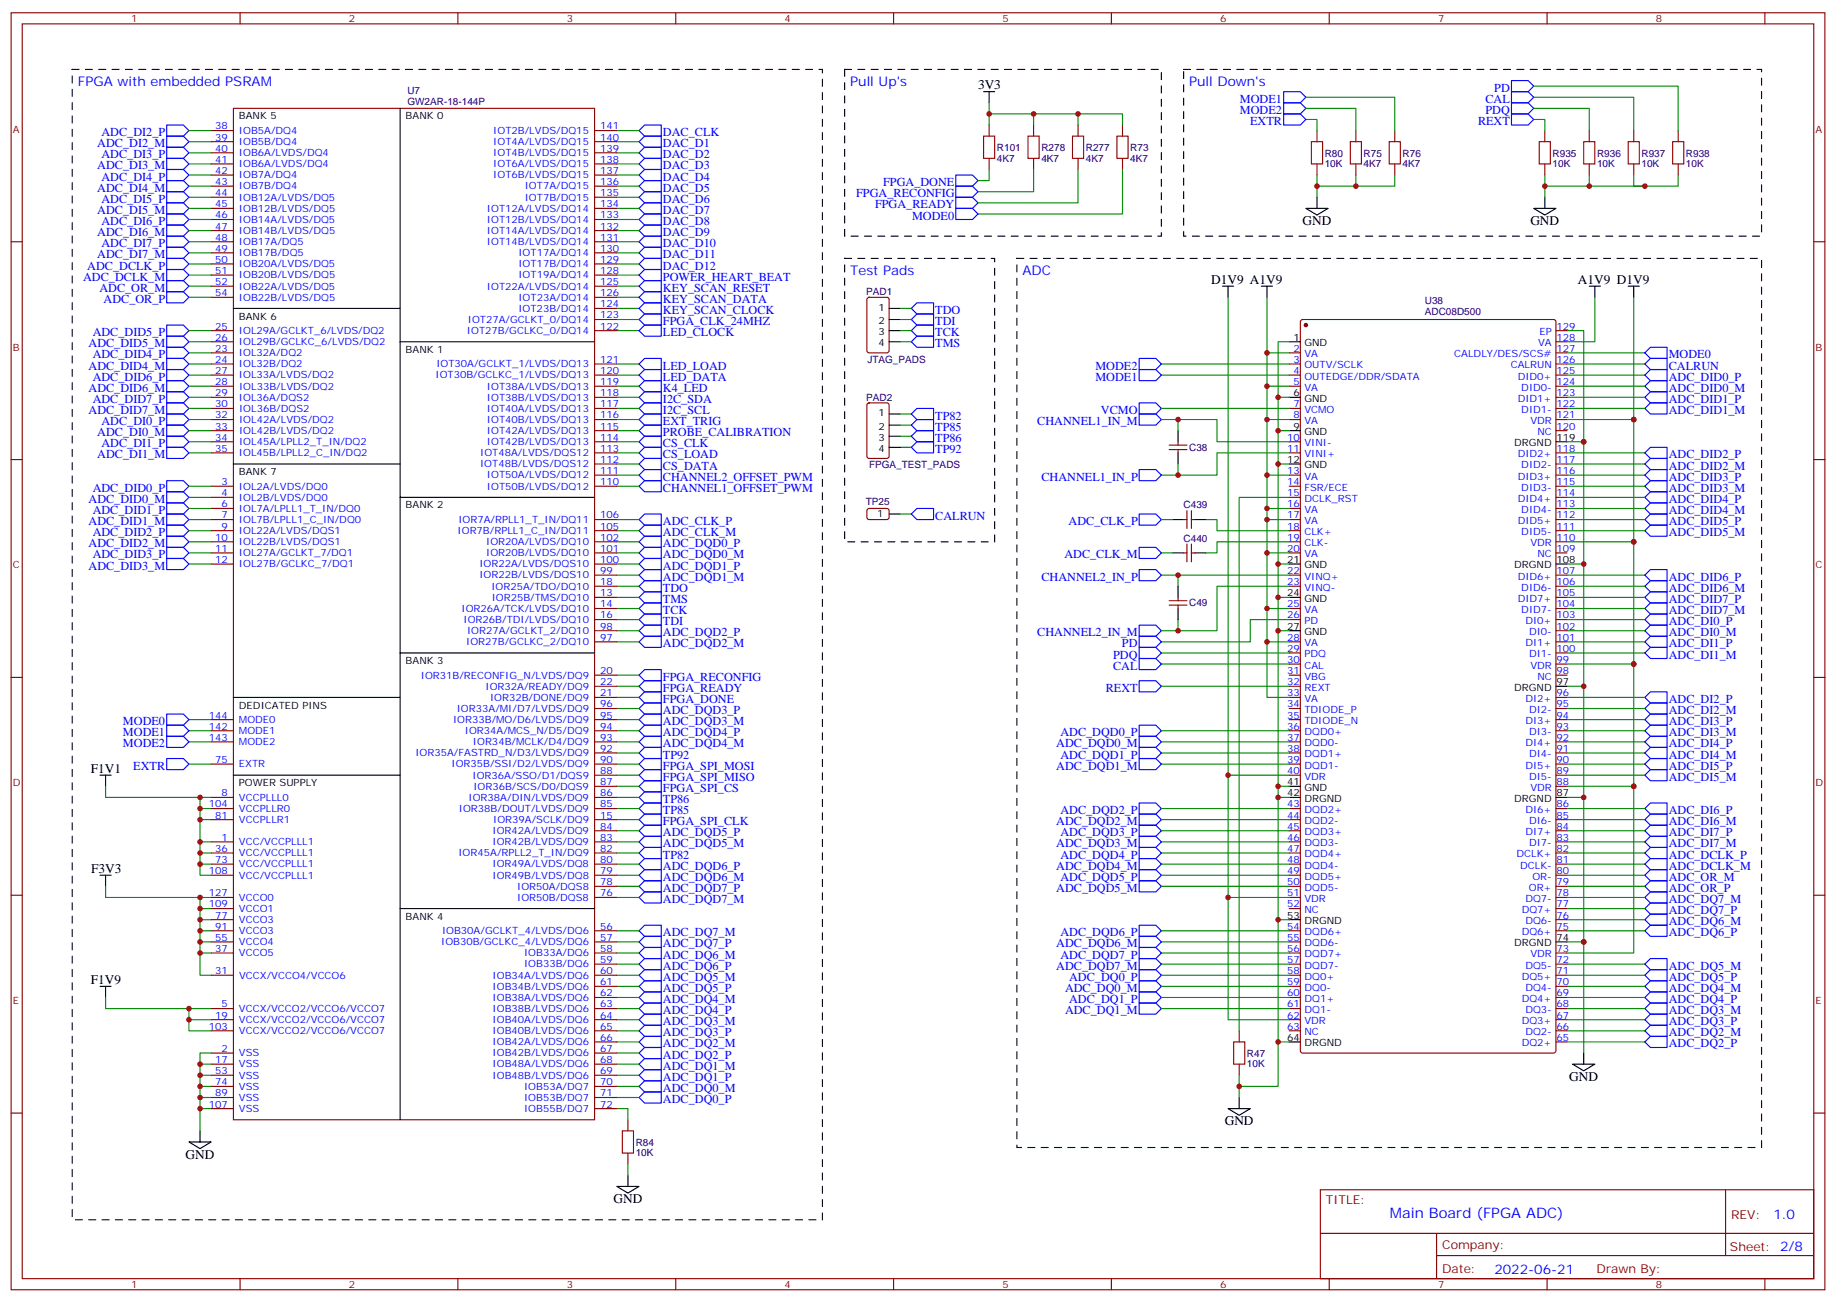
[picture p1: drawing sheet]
<svg xmlns="http://www.w3.org/2000/svg" width="583mm" height="413mm" viewBox="0 0 583 413" stroke-linecap="round" stroke-linejoin="round" font-family="sans-serif">
<defs><g id="words">
<text font-size="4.6" fill="#00f" x="441.2" y="386.7">Main Board (FPGA ADC)</text>
<g font-size="4.2" fill="#00f">
<text x="24.7" y="27.3">FPGA with embedded PSRAM</text>
<text x="269.9" y="27.3">Pull Up's</text>
<text x="377.5" y="27.3">Pull Down's</text>
<text x="269.9" y="87.3">Test Pads</text>
<text x="324.6" y="87.3">ADC</text>
<text x="562.9" y="386.9">1.0</text>
<text x="474.4" y="404.3">2022-06-21</text>
</g>
<g font-size="4.2">
<text x="310.4" y="28.4">3V3</text>
<text x="413.5" y="71.4">GND</text>
<text x="485.8" y="71.4">GND</text>
<text x="384.4" y="90.1">D1V9 A1V9</text>
<text x="500.8" y="90.1">A1V9 D1V9</text>
<text x="28.8" y="245.4">F1V1</text>
<text x="28.9" y="277.1">F3V3</text>
<text x="28.8" y="312.4">F1V9</text>
<text x="498.1" y="343.1">GND</text>
<text x="388.8" y="357.2">GND</text>
<text x="58.9" y="367.8">GND</text>
<text x="194.7" y="381.9">GND</text>
</g>
<g font-size="3.9" fill="#00f">
<text x="474.3" y="29.1">PD</text>
<text x="393.6" y="32.6">MODE1</text>
<text x="471.5" y="32.6">CAL</text>
<text x="393.6" y="36.2">MODE2</text>
<text x="396.8" y="39.7">EXTR</text>
<text x="469.2" y="39.7">REXT</text>
<text x="471.5" y="36.2">PDQ</text>
<text x="30.9" y="46.7">ADC_DI2_M</text>
<text x="32.2" y="43.2">ADC_DI2_P</text>
<text x="210.4" y="43.2">DAC_CLK</text>
<text x="210.4" y="46.7">DAC_D1</text>
<text x="30.9" y="53.8">ADC_DI3_M</text>
<text x="32.2" y="50.3">ADC_DI3_P</text>
<text x="210.4" y="53.8">DAC_D3</text>
<text x="210.4" y="50.3">DAC_D2</text>
<text x="32.2" y="57.3">ADC_DI4_P</text>
<text x="210.4" y="57.3">DAC_D4</text>
<text x="280.3" y="59.1">FPGA_DONE</text>
<text x="30.9" y="60.9">ADC_DI4_M</text>
<text x="32.2" y="64.4">ADC_DI5_P</text>
<text x="210.4" y="60.9">DAC_D5</text>
<text x="210.4" y="64.4">DAC_D6</text>
<text x="271.8" y="62.6">FPGA_RECONFIG</text>
<text x="30.9" y="67.9">ADC_DI5_M</text>
<text x="32.2" y="71.4">ADC_DI6_P</text>
<text x="210.4" y="67.9">DAC_D7</text>
<text x="210.4" y="71.4">DAC_D8</text>
<text x="277.8" y="66.1">FPGA_READY</text>
<text x="289.5" y="69.7">MODE0</text>
<text x="30.9" y="75">ADC_DI6_M</text>
<text x="210.4" y="75">DAC_D9</text>
<text x="30.9" y="82">ADC_DI7_M</text>
<text x="32.2" y="78.5">ADC_DI7_P</text>
<text x="210.4" y="78.5">DAC_D10</text>
<text x="210.4" y="82">DAC_D11</text>
<text x="26.4" y="89.1">ADC_DCLK_M</text>
<text x="27.7" y="85.5">ADC_DCLK_P</text>
<text x="210.4" y="85.5">DAC_D12</text>
<text x="210.4" y="89.1">POWER_HEART_BEAT</text>
<text x="31.5" y="92.6">ADC_OR_M</text>
<text x="210.4" y="92.6">KEY_SCAN_RESET</text>
<text x="32.9" y="96.1">ADC_OR_P</text>
<text x="210.4" y="99.7">KEY_SCAN_CLOCK</text>
<text x="210.4" y="96.1">KEY_SCAN_DATA</text>
<text x="296.9" y="99.7">TDO</text>
<text x="29.4" y="106.7">ADC_DID5_P</text>
<text x="210.4" y="103.2">FPGA_CLK_24MHZ</text>
<text x="210.4" y="106.7">LED_CLOCK</text>
<text x="296.9" y="103.2">TDI</text>
<text x="296.9" y="106.7">TCK</text>
<text x="28.1" y="110.2">ADC_DID5_M</text>
<text x="29.4" y="113.8">ADC_DID4_P</text>
<text x="296.9" y="110.2">TMS</text>
<text x="529.7" y="113.8">MODE0</text>
<text x="28.1" y="117.3">ADC_DID4_M</text>
<text x="210.4" y="117.3">LED_LOAD</text>
<text x="347.7" y="117.3">MODE2</text>
<text x="529.7" y="117.3">CALRUN</text>
<text x="28.1" y="124.4">ADC_DID6_M</text>
<text x="29.4" y="120.8">ADC_DID6_P</text>
<text x="210.4" y="124.4">K4_LED</text>
<text x="210.4" y="120.8">LED_DATA</text>
<text x="347.7" y="120.8">MODE1</text>
<text x="529.7" y="124.4">ADC_DID0_M</text>
<text x="529.7" y="120.8">ADC_DID0_P</text>
<text x="28.1" y="131.4">ADC_DID7_M</text>
<text x="29.4" y="127.9">ADC_DID7_P</text>
<text x="210.4" y="127.9">I2C_SDA</text>
<text x="210.4" y="131.4">I2C_SCL</text>
<text x="349.5" y="131.4">VCMO</text>
<text x="529.7" y="131.4">ADC_DID1_M</text>
<text x="529.7" y="127.9">ADC_DID1_P</text>
<text x="32.2" y="134.9">ADC_DI0_P</text>
<text x="210.4" y="134.9">EXT_TRIG</text>
<text x="296.9" y="136.7">TP85</text>
<text x="296.9" y="133.2">TP82</text>
<text x="329.2" y="134.9">CHANNEL1_IN_M</text>
<text x="30.9" y="138.5">ADC_DI0_M</text>
<text x="32.2" y="142">ADC_DI1_P</text>
<text x="210.4" y="142">CS_CLK</text>
<text x="210.4" y="138.5">PROBE_CALIBRATION</text>
<text x="296.9" y="140.2">TP86</text>
<text x="296.9" y="143.8">TP92</text>
<text x="30.9" y="145.5">ADC_DI1_M</text>
<text x="210.4" y="145.5">CS_LOAD</text>
<text x="210.4" y="149">CS_DATA</text>
<text x="529.7" y="149">ADC_DID2_M</text>
<text x="529.7" y="145.5">ADC_DID2_P</text>
<text x="210.4" y="152.6">CHANNEL2_OFFSET_PWM</text>
<text x="330.6" y="152.6">CHANNEL1_IN_P</text>
<text x="529.7" y="152.6">ADC_DID3_P</text>
<text x="28.1" y="159.6">ADC_DID0_M</text>
<text x="29.4" y="156.1">ADC_DID0_P</text>
<text x="210.4" y="156.1">CHANNEL1_OFFSET_PWM</text>
<text x="529.7" y="156.1">ADC_DID3_M</text>
<text x="529.7" y="159.6">ADC_DID4_P</text>
<text x="28.1" y="166.7">ADC_DID1_M</text>
<text x="29.4" y="163.2">ADC_DID1_P</text>
<text x="210.4" y="166.7">ADC_CLK_P</text>
<text x="296.9" y="164.9">CALRUN</text>
<text x="339.2" y="166.7">ADC_CLK_P</text>
<text x="529.7" y="163.2">ADC_DID4_M</text>
<text x="529.7" y="166.7">ADC_DID5_P</text>
<text x="28.1" y="173.7">ADC_DID2_M</text>
<text x="29.4" y="170.2">ADC_DID2_P</text>
<text x="210.4" y="173.7">ADC_DQD0_P</text>
<text x="210.4" y="170.2">ADC_CLK_M</text>
<text x="529.7" y="170.2">ADC_DID5_M</text>
<text x="29.4" y="177.3">ADC_DID3_P</text>
<text x="210.4" y="177.3">ADC_DQD0_M</text>
<text x="337.9" y="177.3">ADC_CLK_M</text>
<text x="28.1" y="180.8">ADC_DID3_M</text>
<text x="210.4" y="184.3">ADC_DQD1_M</text>
<text x="210.4" y="180.8">ADC_DQD1_P</text>
<text x="330.6" y="184.3">CHANNEL2_IN_P</text>
<text x="529.7" y="184.3">ADC_DID6_P</text>
<text x="210.4" y="191.4">TMS</text>
<text x="210.4" y="187.9">TDO</text>
<text x="529.7" y="191.4">ADC_DID7_P</text>
<text x="529.7" y="187.9">ADC_DID6_M</text>
<text x="210.4" y="194.9">TCK</text>
<text x="529.7" y="194.9">ADC_DID7_M</text>
<text x="210.4" y="202">ADC_DQD2_P</text>
<text x="210.4" y="198.4">TDI</text>
<text x="329.2" y="202">CHANNEL2_IN_M</text>
<text x="529.7" y="198.4">ADC_DI0_P</text>
<text x="529.7" y="202">ADC_DI0_M</text>
<text x="210.4" y="205.5">ADC_DQD2_M</text>
<text x="353.3" y="209">PDQ</text>
<text x="356.1" y="205.5">PD</text>
<text x="529.7" y="205.5">ADC_DI1_P</text>
<text x="529.7" y="209">ADC_DI1_M</text>
<text x="353.3" y="212.5">CAL</text>
<text x="210.4" y="216.1">FPGA_RECONFIG</text>
<text x="210.4" y="219.6">FPGA_READY</text>
<text x="351" y="219.6">REXT</text>
<text x="210.4" y="226.7">ADC_DQD3_P</text>
<text x="210.4" y="223.1">FPGA_DONE</text>
<text x="529.7" y="223.1">ADC_DI2_P</text>
<text x="529.7" y="226.7">ADC_DI2_M</text>
<text x="39" y="230.2">MODE0</text>
<text x="39" y="233.7">MODE1</text>
<text x="210.4" y="233.7">ADC_DQD4_P</text>
<text x="210.4" y="230.2">ADC_DQD3_M</text>
<text x="336.6" y="233.7">ADC_DQD0_P</text>
<text x="529.7" y="230.2">ADC_DI3_P</text>
<text x="529.7" y="233.7">ADC_DI3_M</text>
<text x="39" y="237.2">MODE2</text>
<text x="210.4" y="237.2">ADC_DQD4_M</text>
<text x="335.3" y="237.2">ADC_DQD0_M</text>
<text x="529.7" y="237.2">ADC_DI4_P</text>
<text x="42.3" y="244.3">EXTR</text>
<text x="210.4" y="240.8">TP92</text>
<text x="210.4" y="244.3">FPGA_SPI_MOSI</text>
<text x="335.3" y="244.3">ADC_DQD1_M</text>
<text x="336.6" y="240.8">ADC_DQD1_P</text>
<text x="529.7" y="244.3">ADC_DI5_P</text>
<text x="529.7" y="240.8">ADC_DI4_M</text>
<text x="210.4" y="247.8">FPGA_SPI_MISO</text>
<text x="210.4" y="251.4">FPGA_SPI_CS</text>
<text x="529.7" y="247.8">ADC_DI5_M</text>
<text x="210.4" y="254.9">TP86</text>
<text x="210.4" y="258.4">TP85</text>
<text x="210.4" y="261.9">FPGA_SPI_CLK</text>
<text x="335.3" y="261.9">ADC_DQD2_M</text>
<text x="336.6" y="258.4">ADC_DQD2_P</text>
<text x="529.7" y="258.4">ADC_DI6_P</text>
<text x="529.7" y="261.9">ADC_DI6_M</text>
<text x="210.4" y="265.5">ADC_DQD5_P</text>
<text x="210.4" y="269">ADC_DQD5_M</text>
<text x="335.3" y="269">ADC_DQD3_M</text>
<text x="336.6" y="265.5">ADC_DQD3_P</text>
<text x="529.7" y="269">ADC_DI7_M</text>
<text x="529.7" y="265.5">ADC_DI7_P</text>
<text x="210.4" y="272.5">TP82</text>
<text x="336.6" y="272.5">ADC_DQD4_P</text>
<text x="529.7" y="272.5">ADC_DCLK_P</text>
<text x="210.4" y="279.6">ADC_DQD6_M</text>
<text x="210.4" y="276">ADC_DQD6_P</text>
<text x="335.3" y="276">ADC_DQD4_M</text>
<text x="336.6" y="279.6">ADC_DQD5_P</text>
<text x="529.7" y="279.6">ADC_OR_M</text>
<text x="529.7" y="276">ADC_DCLK_M</text>
<text x="210.4" y="283.1">ADC_DQD7_P</text>
<text x="210.4" y="286.6">ADC_DQD7_M</text>
<text x="335.3" y="283.1">ADC_DQD5_M</text>
<text x="529.7" y="286.6">ADC_DQ7_M</text>
<text x="529.7" y="283.1">ADC_OR_P</text>
<text x="529.7" y="293.7">ADC_DQ6_M</text>
<text x="529.7" y="290.2">ADC_DQ7_P</text>
<text x="210.4" y="297.2">ADC_DQ7_M</text>
<text x="336.6" y="297.2">ADC_DQD6_P</text>
<text x="529.7" y="297.2">ADC_DQ6_P</text>
<text x="210.4" y="300.7">ADC_DQ7_P</text>
<text x="210.4" y="304.3">ADC_DQ6_M</text>
<text x="335.3" y="300.7">ADC_DQD6_M</text>
<text x="336.6" y="304.3">ADC_DQD7_P</text>
<text x="210.4" y="307.8">ADC_DQ6_P</text>
<text x="210.4" y="311.3">ADC_DQ5_M</text>
<text x="335.3" y="307.8">ADC_DQD7_M</text>
<text x="339.4" y="311.3">ADC_DQ0_P</text>
<text x="529.7" y="307.8">ADC_DQ5_M</text>
<text x="529.7" y="311.3">ADC_DQ5_P</text>
<text x="210.4" y="314.9">ADC_DQ5_P</text>
<text x="338.1" y="314.9">ADC_DQ0_M</text>
<text x="529.7" y="314.9">ADC_DQ4_M</text>
<text x="210.4" y="321.9">ADC_DQ4_P</text>
<text x="210.4" y="318.4">ADC_DQ4_M</text>
<text x="338.1" y="321.9">ADC_DQ1_M</text>
<text x="339.4" y="318.4">ADC_DQ1_P</text>
<text x="529.7" y="321.9">ADC_DQ3_M</text>
<text x="529.7" y="318.4">ADC_DQ4_P</text>
<text x="210.4" y="329">ADC_DQ3_P</text>
<text x="210.4" y="325.4">ADC_DQ3_M</text>
<text x="529.7" y="329">ADC_DQ2_M</text>
<text x="529.7" y="325.4">ADC_DQ3_P</text>
<text x="210.4" y="332.5">ADC_DQ2_M</text>
<text x="529.7" y="332.5">ADC_DQ2_P</text>
<text x="210.4" y="339.5">ADC_DQ1_M</text>
<text x="210.4" y="336">ADC_DQ2_P</text>
<text x="210.4" y="343.1">ADC_DQ1_P</text>
<text x="210.4" y="346.6">ADC_DQ0_M</text>
<text x="210.4" y="350.1">ADC_DQ0_P</text>
</g>
<g font-size="3.9" fill="#800">
<text x="420.9" y="382.2">TITLE:</text>
<text x="549.5" y="386.9">REV:</text>
<text x="457.8" y="396.4">Company:</text>
<text x="549.1" y="397.1">Sheet: 2/8</text>
<text x="457.8" y="404.1">Date:</text>
<text x="506.8" y="404.2">Drawn By:</text>
</g>
<g font-size="3.2" fill="#800">
<text x="41.6" y="7.1">1</text>
<text x="110.8" y="7.1">2</text>
<text x="179.9" y="7.1">3</text>
<text x="249.1" y="7.1">4</text>
<text x="318.2" y="7.1">5</text>
<text x="387.3" y="7.1">6</text>
<text x="456.5" y="7.1">7</text>
<text x="525.6" y="7.1">8</text>
<text x="4.1" y="42.2">A</text>
<text x="576.3" y="42.2">A</text>
<text x="4.1" y="111.3">B</text>
<text x="576.3" y="111.3">B</text>
<text x="4.1" y="180.4">C</text>
<text x="576.3" y="180.4">C</text>
<text x="4.1" y="249.6">D</text>
<text x="576.3" y="249.6">D</text>
<text x="4.1" y="318.7">E</text>
<text x="576.3" y="318.7">E</text>
<text x="41.6" y="408.9">1</text>
<text x="110.8" y="408.9">2</text>
<text x="179.9" y="408.9">3</text>
<text x="249.1" y="408.9">4</text>
<text x="318.2" y="408.9">5</text>
<text x="387.3" y="408.9">6</text>
<text x="456.5" y="408.9">7</text>
<text x="525.6" y="408.9">8</text>
</g>
<g font-size="3.2" fill="#000080">
<text x="129.3" y="29.8">U7</text>
<text x="129.3" y="33.3">GW2AR-18-144P</text>
<text x="316.4" y="47.9">R101</text>
<text x="330.6" y="47.9">R278</text>
<text x="344.7" y="47.9">R277</text>
<text x="358.8" y="47.9">R73</text>
<text x="316.4" y="51.3">4K7</text>
<text x="330.6" y="51.3">4K7</text>
<text x="344.7" y="51.3">4K7</text>
<text x="358.8" y="51.3">4K7</text>
<text x="420.5" y="53">10K</text>
<text x="420.5" y="49.7">R80</text>
<text x="432.9" y="53">4K7</text>
<text x="432.9" y="49.7">R75</text>
<text x="445.2" y="53">4K7</text>
<text x="445.2" y="49.7">R76</text>
<text x="492.8" y="53">10K</text>
<text x="492.8" y="49.7">R935</text>
<text x="506.9" y="53">10K</text>
<text x="506.9" y="49.7">R936</text>
<text x="521.1" y="53">10K</text>
<text x="521.1" y="49.7">R937</text>
<text x="535.2" y="53">10K</text>
<text x="535.2" y="49.7">R938</text>
<text x="275" y="93.7">PAD1</text>
<text x="452.3" y="100.1">ADC08D500</text>
<text x="452.3" y="96.6">U38</text>
<text x="275.3" y="115.2">JTAG_PADS</text>
<text x="275" y="127.2">PAD2</text>
<text x="377.5" y="143.1">C38</text>
<text x="275.9" y="148.7">FPGA_TEST_PADS</text>
<text x="274.8" y="160.3">TP25</text>
<text x="375.7" y="161.4">C439</text>
<text x="375.7" y="172">C440</text>
<text x="377.5" y="192.5">C49</text>
<text x="395.8" y="335.4">R47</text>
<text x="395.8" y="338.8">10K</text>
<text x="201.8" y="363.7">R84</text>
<text x="201.8" y="367">10K</text>
</g>
<g font-size="3.2" fill="#00f">
<text x="68.3" y="41.1">38</text>
<text x="190.5" y="41.1">141</text>
<text x="68.3" y="44.6">39</text>
<text x="75.8" y="42.5">IOB5A/DQ4</text>
<text x="75.8" y="46">IOB5B/DQ4</text>
<text x="156.6" y="42.5">IOT2B/LVDS/DQ15</text>
<text x="156.6" y="46">IOT4A/LVDS/DQ15</text>
<text x="190.5" y="44.6">140</text>
<text x="68.3" y="51.7">41</text>
<text x="68.3" y="48.2">40</text>
<text x="75.8" y="53.1">IOB6A/LVDS/DQ4</text>
<text x="75.8" y="49.6">IOB6A/LVDS/DQ4</text>
<text x="156.6" y="49.6">IOT4B/LVDS/DQ15</text>
<text x="156.6" y="53.1">IOT6A/LVDS/DQ15</text>
<text x="190.5" y="48.2">139</text>
<text x="190.5" y="51.7">138</text>
<text x="68.3" y="55.2">42</text>
<text x="68.3" y="58.7">43</text>
<text x="75.8" y="56.6">IOB7A/DQ4</text>
<text x="156.6" y="56.6">IOT6B/LVDS/DQ15</text>
<text x="190.5" y="55.2">137</text>
<text x="190.5" y="58.7">136</text>
<text x="68.3" y="62.3">44</text>
<text x="68.3" y="65.8">45</text>
<text x="75.8" y="60.1">IOB7B/DQ4</text>
<text x="75.8" y="63.7">IOB12A/LVDS/DQ5</text>
<text x="166.6" y="63.7">IOT7B/DQ15</text>
<text x="166.6" y="60.1">IOT7A/DQ15</text>
<text x="190.5" y="65.8">134</text>
<text x="190.5" y="62.3">135</text>
<text x="68.3" y="69.3">46</text>
<text x="75.8" y="70.7">IOB14A/LVDS/DQ5</text>
<text x="75.8" y="67.2">IOB12B/LVDS/DQ5</text>
<text x="154.6" y="70.7">IOT12B/LVDS/DQ14</text>
<text x="154.6" y="67.2">IOT12A/LVDS/DQ14</text>
<text x="190.5" y="69.3">133</text>
<text x="68.3" y="76.4">48</text>
<text x="68.3" y="72.8">47</text>
<text x="75.8" y="77.8">IOB17A/DQ5</text>
<text x="75.8" y="74.3">IOB14B/LVDS/DQ5</text>
<text x="154.6" y="77.8">IOT14B/LVDS/DQ14</text>
<text x="154.6" y="74.3">IOT14A/LVDS/DQ14</text>
<text x="190.5" y="76.4">131</text>
<text x="190.5" y="72.8">132</text>
<text x="68.3" y="79.9">49</text>
<text x="68.3" y="83.4">50</text>
<text x="75.8" y="81.3">IOB17B/DQ5</text>
<text x="164.6" y="81.3">IOT17A/DQ14</text>
<text x="190.5" y="79.9">130</text>
<text x="190.5" y="83.4">129</text>
<text x="68.3" y="87">51</text>
<text x="75.8" y="84.8">IOB20A/LVDS/DQ5</text>
<text x="75.8" y="88.4">IOB20B/LVDS/DQ5</text>
<text x="164.6" y="84.8">IOT17B/DQ14</text>
<text x="164.6" y="88.4">IOT19A/DQ14</text>
<text x="190.5" y="87">128</text>
<text x="68.3" y="90.5">52</text>
<text x="68.3" y="94">54</text>
<text x="75.8" y="91.9">IOB22A/LVDS/DQ5</text>
<text x="75.8" y="95.4">IOB22B/LVDS/DQ5</text>
<text x="154.6" y="91.9">IOT22A/LVDS/DQ14</text>
<text x="164.6" y="95.4">IOT23A/DQ14</text>
<text x="190.5" y="94">126</text>
<text x="190.5" y="90.5">125</text>
<text x="164.6" y="99">IOT23B/DQ14</text>
<text x="190.5" y="101.1">123</text>
<text x="190.5" y="97.5">124</text>
<text x="68.3" y="104.6">25</text>
<text x="75.8" y="106">IOL29A/GCLKT_6/LVDS/DQ2</text>
<text x="148.2" y="106">IOT27B/GCLKC_0/DQ14</text>
<text x="148.5" y="102.5">IOT27A/GCLKT_0/DQ14</text>
<text x="190.5" y="104.6">122</text>
<text x="488.7" y="106.4">EP</text>
<text x="494.1" y="104.6">129</text>
<text x="68.3" y="111.7">23</text>
<text x="68.3" y="108.1">26</text>
<text x="75.8" y="113.1">IOL32A/DQ2</text>
<text x="75.8" y="109.5">IOL29B/GCLKC_6/LVDS/DQ2</text>
<text x="410.6" y="111.7">2</text>
<text x="414.1" y="113.4">VA</text>
<text x="461.6" y="113.4">CALDLY/DES/SCS#</text>
<text x="488.2" y="109.9">VA</text>
<text x="494.1" y="111.7">127</text>
<text x="494.1" y="108.1">128</text>
<text x="68.3" y="118.7">27</text>
<text x="68.3" y="115.2">24</text>
<text x="75.8" y="116.6">IOL32B/DQ2</text>
<text x="138.5" y="116.6">IOT30A/GCLKT_1/LVDS/DQ13</text>
<text x="190.5" y="115.2">121</text>
<text x="190.5" y="118.7">120</text>
<text x="410.6" y="115.2">3</text>
<text x="410.6" y="118.7">4</text>
<text x="414.1" y="116.9">OUTV/SCLK</text>
<text x="479.5" y="116.9">CALRUN</text>
<text x="494.1" y="118.7">125</text>
<text x="494.1" y="115.2">126</text>
<text x="68.3" y="125.8">29</text>
<text x="68.3" y="122.2">28</text>
<text x="75.8" y="120.1">IOL33A/LVDS/DQ2</text>
<text x="75.9" y="123.6">IOL33B/LVDS/DQ2</text>
<text x="138.2" y="120.1">IOT30B/GCLKC_1/LVDS/DQ13</text>
<text x="154.6" y="123.6">IOT38A/LVDS/DQ13</text>
<text x="190.5" y="125.8">118</text>
<text x="190.5" y="122.2">119</text>
<text x="410.6" y="122.2">5</text>
<text x="414.1" y="120.5">OUTEDGE/DDR/SDATA</text>
<text x="414.1" y="124">VA</text>
<text x="481.7" y="120.5">DID0+</text>
<text x="482.9" y="124">DID0-</text>
<text x="494.1" y="125.8">123</text>
<text x="494.1" y="122.2">124</text>
<text x="68.3" y="129.3">30</text>
<text x="75.8" y="127.2">IOL36A/DQS2</text>
<text x="75.9" y="130.7">IOL36B/DQS2</text>
<text x="154.6" y="127.2">IOT38B/LVDS/DQ13</text>
<text x="154.6" y="130.7">IOT40A/LVDS/DQ13</text>
<text x="190.5" y="129.3">117</text>
<text x="410.6" y="129.3">7</text>
<text x="414.1" y="131.1">VCMO</text>
<text x="481.7" y="127.5">DID1+</text>
<text x="482.9" y="131.1">DID1-</text>
<text x="494.1" y="129.3">122</text>
<text x="68.3" y="132.8">32</text>
<text x="68.3" y="136.3">33</text>
<text x="75.9" y="134.2">IOL42A/LVDS/DQ2</text>
<text x="75.9" y="137.8">IOL42B/LVDS/DQ2</text>
<text x="154.6" y="134.2">IOT40B/LVDS/DQ13</text>
<text x="154.6" y="137.8">IOT42A/LVDS/DQ13</text>
<text x="190.5" y="132.8">116</text>
<text x="190.5" y="136.3">115</text>
<text x="410.6" y="132.8">8</text>
<text x="414.1" y="134.6">VA</text>
<text x="485.8" y="134.6">VDR</text>
<text x="494.1" y="136.3">120</text>
<text x="494.1" y="132.8">121</text>
<text x="68.3" y="143.4">35</text>
<text x="68.3" y="139.9">34</text>
<text x="75.9" y="141.3">IOL45A/LPLL2_T_IN/DQ2</text>
<text x="154.6" y="141.3">IOT42B/LVDS/DQ13</text>
<text x="190.5" y="139.9">114</text>
<text x="190.5" y="143.4">113</text>
<text x="408.5" y="139.9">10</text>
<text x="408.5" y="143.4">11</text>
<text x="414.1" y="141.6">VINI-</text>
<text x="488" y="138.1">NC</text>
<text x="494.1" y="143.4">118</text>
<text x="75.8" y="144.8">IOL45B/LPLL2_C_IN/DQ2</text>
<text x="152.4" y="148.3">IOT48B/LVDS/DQS12</text>
<text x="152.4" y="144.8">IOT48A/LVDS/DQS12</text>
<text x="190.5" y="146.9">112</text>
<text x="414.1" y="145.2">VINI+</text>
<text x="481.7" y="145.2">DID2+</text>
<text x="482.9" y="148.7">DID2-</text>
<text x="494.1" y="146.9">117</text>
<text x="70.3" y="154">3</text>
<text x="75.8" y="155.4">IOL2A/LVDS/DQ0</text>
<text x="154.6" y="155.4">IOT50B/LVDS/DQ12</text>
<text x="154.6" y="151.9">IOT50A/LVDS/DQ12</text>
<text x="190.5" y="150.5">111</text>
<text x="190.5" y="154">110</text>
<text x="408.5" y="150.5">13</text>
<text x="408.5" y="154">14</text>
<text x="414.1" y="152.2">VA</text>
<text x="414.1" y="155.8">FSR/ECE</text>
<text x="481.7" y="152.2">DID3+</text>
<text x="482.9" y="155.8">DID3-</text>
<text x="494.1" y="154">115</text>
<text x="494.1" y="150.5">116</text>
<text x="70.3" y="161">6</text>
<text x="70.3" y="157.5">4</text>
<text x="75.8" y="158.9">IOL2B/LVDS/DQ0</text>
<text x="408.5" y="157.5">15</text>
<text x="408.5" y="161">16</text>
<text x="414.1" y="159.3">DCLK_RST</text>
<text x="481.7" y="159.3">DID4+</text>
<text x="494.1" y="161">113</text>
<text x="494.1" y="157.5">114</text>
<text x="70.3" y="164.6">7</text>
<text x="75.8" y="162.5">IOL7A/LPLL1_T_IN/DQ0</text>
<text x="75.8" y="166">IOL7B/LPLL1_C_IN/DQ0</text>
<text x="145.5" y="166">IOR7A/RPLL1_T_IN/DQ11</text>
<text x="190.5" y="164.6">106</text>
<text x="408.5" y="164.6">17</text>
<text x="414.1" y="162.8">VA</text>
<text x="414.1" y="166.3">VA</text>
<text x="481.7" y="166.3">DID5+</text>
<text x="482.9" y="162.8">DID4-</text>
<text x="494.1" y="164.6">112</text>
<text x="68.3" y="171.6">10</text>
<text x="70.3" y="168.1">9</text>
<text x="75.8" y="173">IOL22B/LVDS/DQS1</text>
<text x="75.8" y="169.5">IOL22A/LVDS/DQS1</text>
<text x="145.3" y="169.5">IOR7B/RPLL1_C_IN/DQ11</text>
<text x="154.3" y="173">IOR20A/LVDS/DQ10</text>
<text x="190.5" y="171.6">102</text>
<text x="190.5" y="168.1">105</text>
<text x="408.5" y="168.1">18</text>
<text x="408.5" y="171.6">19</text>
<text x="414.1" y="169.9">CLK+</text>
<text x="414.1" y="173.4">CLK-</text>
<text x="482.9" y="169.9">DID5-</text>
<text x="485.8" y="173.4">VDR</text>
<text x="494.1" y="171.6">110</text>
<text x="494.1" y="168.1">111</text>
<text x="68.3" y="175.2">11</text>
<text x="68.3" y="178.7">12</text>
<text x="75.8" y="176.6">IOL27A/GCLKT_7/DQ1</text>
<text x="154.3" y="176.6">IOR20B/LVDS/DQ10</text>
<text x="190.5" y="178.7">100</text>
<text x="190.5" y="175.2">101</text>
<text x="408.5" y="175.2">20</text>
<text x="414.1" y="176.9">VA</text>
<text x="488" y="176.9">NC</text>
<text x="494.1" y="175.2">109</text>
<text x="75.8" y="180.1">IOL27B/GCLKC_7/DQ1</text>
<text x="152.2" y="183.6">IOR22B/LVDS/DQS10</text>
<text x="152.2" y="180.1">IOR22A/LVDS/DQS10</text>
<text x="190.5" y="185.7">18</text>
<text x="190.5" y="182.2">99</text>
<text x="408.5" y="182.2">22</text>
<text x="408.5" y="185.7">23</text>
<text x="414.1" y="184">VINQ+</text>
<text x="481.7" y="184">DID6+</text>
<text x="494.1" y="185.7">106</text>
<text x="494.1" y="182.2">107</text>
<text x="156" y="187.1">IOR25A/TDO/DQ10</text>
<text x="156.1" y="190.7">IOR25B/TMS/DQ10</text>
<text x="190.5" y="189.3">13</text>
<text x="414.1" y="187.5">VINQ-</text>
<text x="481.7" y="191">DID7+</text>
<text x="482.9" y="187.5">DID6-</text>
<text x="494.1" y="189.3">105</text>
<text x="146.5" y="194.2">IOR26A/TCK/LVDS/DQ10</text>
<text x="147.1" y="197.7">IOR26B/TDI/LVDS/DQ10</text>
<text x="190.5" y="196.3">16</text>
<text x="190.5" y="192.8">14</text>
<text x="408.5" y="192.8">25</text>
<text x="408.5" y="196.3">26</text>
<text x="414.1" y="194.6">VA</text>
<text x="482.9" y="194.6">DID7-</text>
<text x="494.1" y="196.3">103</text>
<text x="494.1" y="192.8">104</text>
<text x="148.2" y="201.3">IOR27A/GCLKT_2/DQ10</text>
<text x="190.5" y="203.4">97</text>
<text x="190.5" y="199.8">98</text>
<text x="408.5" y="203.4">28</text>
<text x="414.1" y="198.1">PD</text>
<text x="484.2" y="198.1">DI0+</text>
<text x="485.3" y="201.6">DI0-</text>
<text x="494.1" y="203.4">101</text>
<text x="494.1" y="199.8">102</text>
<text x="148" y="204.8">IOR27B/GCLKC_2/DQ10</text>
<text x="408.5" y="206.9">29</text>
<text x="414.1" y="205.1">VA</text>
<text x="414.1" y="208.7">PDQ</text>
<text x="484.2" y="205.1">DI1+</text>
<text x="485.3" y="208.7">DI1-</text>
<text x="494.1" y="206.9">100</text>
<text x="133.6" y="215.4">IOR31B/RECONFIG_N/LVDS/DQ9</text>
<text x="190.5" y="214">20</text>
<text x="408.5" y="210.4">30</text>
<text x="408.5" y="214">31</text>
<text x="414.1" y="212.2">CAL</text>
<text x="414.1" y="215.7">VBG</text>
<text x="485.8" y="212.2">VDR</text>
<text x="488" y="215.7">NC</text>
<text x="494.1" y="214">98</text>
<text x="494.1" y="210.4">99</text>
<text x="154.1" y="218.9">IOR32A/READY/DQ9</text>
<text x="190.5" y="217.5">22</text>
<text x="190.5" y="221">21</text>
<text x="408.5" y="217.5">32</text>
<text x="408.5" y="221">33</text>
<text x="414.1" y="219.3">REXT</text>
<text x="494.1" y="221">96</text>
<text x="145" y="226">IOR33A/MI/D7/LVDS/DQ9</text>
<text x="155.6" y="222.4">IOR32B/DONE/DQ9</text>
<text x="190.5" y="224.5">96</text>
<text x="408.5" y="224.5">34</text>
<text x="414.1" y="222.8">VA</text>
<text x="414.1" y="226.3">TDIODE_P</text>
<text x="484.2" y="222.8">DI2+</text>
<text x="485.3" y="226.3">DI2-</text>
<text x="494.1" y="224.5">95</text>
<text x="66.3" y="228.1">144</text>
<text x="66.3" y="231.6">142</text>
<text x="75.8" y="229.5">MODE0</text>
<text x="75.8" y="233">MODE1</text>
<text x="143.8" y="229.5">IOR33B/MO/D6/LVDS/DQ9</text>
<text x="147.5" y="233">IOR34A/MCS_N/D5/DQ9</text>
<text x="190.5" y="228.1">95</text>
<text x="190.5" y="231.6">94</text>
<text x="408.5" y="228.1">35</text>
<text x="408.5" y="231.6">36</text>
<text x="414.1" y="229.8">TDIODE_N</text>
<text x="414.1" y="233.4">DQD0+</text>
<text x="484.2" y="229.8">DI3+</text>
<text x="485.3" y="233.4">DI3-</text>
<text x="494.1" y="231.6">93</text>
<text x="494.1" y="228.1">94</text>
<text x="66.3" y="235.1">143</text>
<text x="75.8" y="236.5">MODE2</text>
<text x="150.1" y="236.5">IOR34B/MCLK/D4/DQ9</text>
<text x="190.5" y="238.7">92</text>
<text x="190.5" y="235.1">93</text>
<text x="408.5" y="235.1">37</text>
<text x="408.5" y="238.7">38</text>
<text x="414.1" y="236.9">DQD0-</text>
<text x="484.2" y="236.9">DI4+</text>
<text x="494.1" y="238.7">91</text>
<text x="494.1" y="235.1">92</text>
<text x="68.3" y="242.2">75</text>
<text x="75.9" y="243.6">EXTR</text>
<text x="131.8" y="240.1">IOR35A/FASTRD_N/D3/LVDS/DQ9</text>
<text x="143.3" y="243.6">IOR35B/SSI/D2/LVDS/DQ9</text>
<text x="190.5" y="242.2">90</text>
<text x="190.5" y="245.7">88</text>
<text x="408.5" y="242.2">39</text>
<text x="408.5" y="245.7">40</text>
<text x="414.1" y="240.4">DQD1+</text>
<text x="414.1" y="243.9">DQD1-</text>
<text x="484.2" y="243.9">DI5+</text>
<text x="485.3" y="240.4">DI4-</text>
<text x="494.1" y="245.7">89</text>
<text x="494.1" y="242.2">90</text>
<text x="150" y="247.1">IOR36A/SSO/D1/DQS9</text>
<text x="150.3" y="250.6">IOR36B/SCS/D0/DQS9</text>
<text x="190.5" y="249.2">87</text>
<text x="414.1" y="247.5">VDR</text>
<text x="485.3" y="247.5">DI5-</text>
<text x="485.8" y="251">VDR</text>
<text x="494.1" y="249.2">88</text>
<text x="66.3" y="256.3">104</text>
<text x="70.3" y="252.8">8</text>
<text x="75.8" y="254.2">VCCPLLL0</text>
<text x="75.8" y="257.7">VCCPLLR0</text>
<text x="145.7" y="257.7">IOR38B/DOUT/LVDS/DQ9</text>
<text x="148.7" y="254.2">IOR38A/DIN/LVDS/DQ9</text>
<text x="190.5" y="256.3">85</text>
<text x="190.5" y="252.8">86</text>
<text x="408.5" y="256.3">43</text>
<text x="494.1" y="256.3">86</text>
<text x="68.3" y="259.8">81</text>
<text x="75.8" y="261.2">VCCPLLR1</text>
<text x="156.5" y="261.2">IOR39A/SCLK/DQ9</text>
<text x="190.5" y="263.3">84</text>
<text x="190.5" y="259.8">15</text>
<text x="408.5" y="259.8">44</text>
<text x="408.5" y="263.3">45</text>
<text x="414.1" y="258.1">DQD2+</text>
<text x="414.1" y="261.6">DQD2-</text>
<text x="484.2" y="258.1">DI6+</text>
<text x="485.3" y="261.6">DI6-</text>
<text x="494.1" y="263.3">84</text>
<text x="494.1" y="259.8">85</text>
<text x="70.3" y="266.9">1</text>
<text x="75.8" y="268.3">VCC/VCCPLLL1</text>
<text x="156.3" y="268.3">IOR42B/LVDS/DQ9</text>
<text x="156.3" y="264.8">IOR42A/LVDS/DQ9</text>
<text x="190.5" y="266.9">83</text>
<text x="408.5" y="266.9">46</text>
<text x="414.1" y="265.1">DQD3+</text>
<text x="414.1" y="268.6">DQD3-</text>
<text x="484.2" y="265.1">DI7+</text>
<text x="485.3" y="268.6">DI7-</text>
<text x="494.1" y="266.9">83</text>
<text x="68.3" y="270.4">36</text>
<text x="68.3" y="273.9">73</text>
<text x="75.8" y="271.8">VCC/VCCPLLL1</text>
<text x="75.9" y="275.3">VCC/VCCPLLL1</text>
<text x="145.5" y="271.8">IOR45A/RPLL2_T_IN/DQ9</text>
<text x="156.3" y="275.3">IOR49A/LVDS/DQ8</text>
<text x="190.5" y="273.9">80</text>
<text x="190.5" y="270.4">82</text>
<text x="408.5" y="270.4">47</text>
<text x="408.5" y="273.9">48</text>
<text x="414.1" y="272.2">DQD4+</text>
<text x="414.1" y="275.7">DQD4-</text>
<text x="481.4" y="272.2">DCLK+</text>
<text x="482.5" y="275.7">DCLK-</text>
<text x="494.1" y="273.9">81</text>
<text x="494.1" y="270.4">82</text>
<text x="66.3" y="277.5">108</text>
<text x="75.8" y="278.9">VCC/VCCPLLL1</text>
<text x="156.3" y="278.9">IOR49B/LVDS/DQ8</text>
<text x="190.5" y="277.5">79</text>
<text x="190.5" y="281">78</text>
<text x="408.5" y="277.5">49</text>
<text x="408.5" y="281">50</text>
<text x="414.1" y="279.2">DQD5+</text>
<text x="486.4" y="279.2">OR-</text>
<text x="494.1" y="281">79</text>
<text x="494.1" y="277.5">80</text>
<text x="66.3" y="284.5">127</text>
<text x="75.8" y="285.9">VCCO0</text>
<text x="164.2" y="285.9">IOR50B/DQS8</text>
<text x="164.2" y="282.4">IOR50A/DQS8</text>
<text x="190.5" y="284.5">76</text>
<text x="408.5" y="284.5">51</text>
<text x="414.1" y="282.8">DQD5-</text>
<text x="414.1" y="286.3">VDR</text>
<text x="484.2" y="286.3">DQ7-</text>
<text x="485.3" y="282.8">OR+</text>
<text x="494.1" y="284.5">78</text>
<text x="66.3" y="288">109</text>
<text x="68.3" y="291.6">77</text>
<text x="75.8" y="289.5">VCCO1</text>
<text x="75.9" y="293">VCCO3</text>
<text x="408.5" y="288">52</text>
<text x="414.1" y="289.8">NC</text>
<text x="483" y="289.8">DQ7+</text>
<text x="484.2" y="293.3">DQ6-</text>
<text x="494.1" y="291.6">76</text>
<text x="494.1" y="288">77</text>
<text x="68.3" y="298.6">55</text>
<text x="68.3" y="295.1">91</text>
<text x="75.8" y="296.5">VCCO3</text>
<text x="140.3" y="296.5">IOB30A/GCLKT_4/LVDS/DQ6</text>
<text x="190.5" y="298.6">57</text>
<text x="190.5" y="295.1">56</text>
<text x="408.5" y="295.1">54</text>
<text x="408.5" y="298.6">55</text>
<text x="414.1" y="296.9">DQD6+</text>
<text x="483" y="296.9">DQ6+</text>
<text x="494.1" y="295.1">75</text>
<text x="68.3" y="302.2">37</text>
<text x="75.8" y="300">VCCO4</text>
<text x="75.8" y="303.6">VCCO5</text>
<text x="140" y="300">IOB30B/GCLKC_4/LVDS/DQ6</text>
<text x="166.4" y="303.6">IOB33A/DQ6</text>
<text x="190.5" y="302.2">58</text>
<text x="190.5" y="305.7">59</text>
<text x="408.5" y="302.2">56</text>
<text x="408.5" y="305.7">57</text>
<text x="414.1" y="300.4">DQD6-</text>
<text x="414.1" y="303.9">DQD7+</text>
<text x="485.8" y="303.9">VDR</text>
<text x="494.1" y="305.7">72</text>
<text x="494.1" y="302.2">73</text>
<text x="68.3" y="309.2">31</text>
<text x="75.9" y="310.6">VCCX/VCCO4/VCCO6</text>
<text x="156.4" y="310.6">IOB34A/LVDS/DQ6</text>
<text x="166.4" y="307.1">IOB33B/DQ6</text>
<text x="190.5" y="309.2">60</text>
<text x="408.5" y="309.2">58</text>
<text x="414.1" y="307.4">DQD7-</text>
<text x="414.1" y="311">DQ0+</text>
<text x="483" y="311">DQ5+</text>
<text x="484.2" y="307.4">DQ5-</text>
<text x="494.1" y="309.2">71</text>
<text x="156.4" y="314.1">IOB34B/LVDS/DQ6</text>
<text x="156.4" y="317.7">IOB38A/LVDS/DQ6</text>
<text x="190.5" y="312.7">61</text>
<text x="190.5" y="316.3">62</text>
<text x="408.5" y="312.7">59</text>
<text x="408.5" y="316.3">60</text>
<text x="414.1" y="314.5">DQ0-</text>
<text x="484.2" y="314.5">DQ4-</text>
<text x="494.1" y="316.3">69</text>
<text x="494.1" y="312.7">70</text>
<text x="68.3" y="323.3">19</text>
<text x="70.3" y="319.8">5</text>
<text x="75.8" y="321.2">VCCX/VCCO2/VCCO6/VCCO7</text>
<text x="156.4" y="321.2">IOB38B/LVDS/DQ6</text>
<text x="190.5" y="323.3">64</text>
<text x="190.5" y="319.8">63</text>
<text x="408.5" y="319.8">61</text>
<text x="408.5" y="323.3">62</text>
<text x="414.1" y="318">DQ1+</text>
<text x="414.1" y="321.6">DQ1-</text>
<text x="483" y="318">DQ4+</text>
<text x="484.2" y="321.6">DQ3-</text>
<text x="494.1" y="323.3">67</text>
<text x="494.1" y="319.8">68</text>
<text x="66.3" y="326.8">103</text>
<text x="75.8" y="324.7">VCCX/VCCO2/VCCO6/VCCO7</text>
<text x="75.8" y="328.3">VCCX/VCCO2/VCCO6/VCCO7</text>
<text x="156.4" y="328.3">IOB40B/LVDS/DQ6</text>
<text x="156.4" y="324.7">IOB40A/LVDS/DQ6</text>
<text x="190.5" y="326.8">65</text>
<text x="408.5" y="326.8">63</text>
<text x="414.1" y="325.1">VDR</text>
<text x="414.1" y="328.6">NC</text>
<text x="483" y="325.1">DQ3+</text>
<text x="484.2" y="328.6">DQ2-</text>
<text x="494.1" y="326.8">66</text>
<text x="70.3" y="333.9">2</text>
<text x="75.8" y="335.3">VSS</text>
<text x="156.4" y="335.3">IOB42B/LVDS/DQ6</text>
<text x="156.4" y="331.8">IOB42A/LVDS/DQ6</text>
<text x="190.5" y="330.4">66</text>
<text x="190.5" y="333.9">67</text>
<text x="483" y="332.1">DQ2+</text>
<text x="494.1" y="330.4">65</text>
<text x="68.3" y="341">53</text>
<text x="68.3" y="337.4">17</text>
<text x="75.8" y="338.8">VSS</text>
<text x="156.4" y="338.8">IOB48A/LVDS/DQ6</text>
<text x="190.5" y="337.4">68</text>
<text x="190.5" y="341">69</text>
<text x="68.3" y="344.5">74</text>
<text x="75.8" y="342.4">VSS</text>
<text x="75.9" y="345.9">VSS</text>
<text x="156.4" y="342.4">IOB48B/LVDS/DQ6</text>
<text x="166.4" y="345.9">IOB53A/DQ7</text>
<text x="190.5" y="344.5">70</text>
<text x="66.3" y="351.5">107</text>
<text x="68.3" y="348">89</text>
<text x="75.8" y="353">VSS</text>
<text x="75.8" y="349.4">VSS</text>
<text x="166.4" y="349.4">IOB53B/DQ7</text>
<text x="166.4" y="353">IOB55B/DQ7</text>
<text x="190.5" y="348">71</text>
<text x="190.5" y="351.5">72</text>
</g>
<g font-size="3.2">
<text x="75.8" y="37.9">BANK 5</text>
<text x="128.8" y="37.9">BANK 0</text>
<text x="75.8" y="101.4">BANK 6</text>
<text x="278.9" y="98.6">1</text>
<text x="278.9" y="102.8">2</text>
<text x="278.9" y="106.4">3</text>
<text x="128.8" y="112">BANK 1</text>
<text x="278.9" y="109.9">4</text>
<text x="410.6" y="108.1">1</text>
<text x="414.1" y="109.9">GND</text>
<text x="410.6" y="125.8">6</text>
<text x="414.1" y="127.5">GND</text>
<text x="278.9" y="132.1">1</text>
<text x="278.9" y="136.3">2</text>
<text x="410.6" y="136.3">9</text>
<text x="278.9" y="139.9">3</text>
<text x="278.9" y="143.4">4</text>
<text x="414.1" y="138.1">GND</text>
<text x="480.7" y="141.6">DRGND</text>
<text x="494.1" y="139.9">119</text>
<text x="408.5" y="146.9">12</text>
<text x="414.1" y="148.7">GND</text>
<text x="75.8" y="150.8">BANK 7</text>
<text x="128.8" y="161.4">BANK 2</text>
<text x="278.4" y="164.2">1</text>
<text x="408.5" y="178.7">21</text>
<text x="494.1" y="178.7">108</text>
<text x="414.1" y="180.4">GND</text>
<text x="480.7" y="180.4">DRGND</text>
<text x="408.5" y="189.3">24</text>
<text x="414.1" y="191">GND</text>
<text x="408.5" y="199.8">27</text>
<text x="414.1" y="201.6">GND</text>
<text x="128.8" y="210.8">BANK 3</text>
<text x="480.7" y="219.3">DRGND</text>
<text x="494.1" y="217.5">97</text>
<text x="75.8" y="224.9">DEDICATED PINS</text>
<text x="75.8" y="249.6">POWER SUPPLY</text>
<text x="408.5" y="249.2">41</text>
<text x="414.1" y="251">GND</text>
<text x="408.5" y="252.8">42</text>
<text x="414.1" y="254.5">DRGND</text>
<text x="480.7" y="254.5">DRGND</text>
<text x="494.1" y="252.8">87</text>
<text x="128.8" y="291.9">BANK 4</text>
<text x="408.5" y="291.6">53</text>
<text x="414.1" y="293.3">DRGND</text>
<text x="494.1" y="298.6">74</text>
<text x="480.7" y="300.4">DRGND</text>
<text x="408.5" y="330.4">64</text>
<text x="414.1" y="332.1">DRGND</text>
</g>
</g></defs>
<g fill="none" stroke="#870000" stroke-width=".35">
<path d="M3.5 4.1h575.8v405.3h-575.8zM7.1 7.6h568.6v398.3h-568.6zM76.2 4.1v3.5M145.3 4.1v3.5M214.5 4.1v3.5M283.6 4.1v3.5M352.8 4.1v3.5M421.9 4.1v3.5M491.1 4.1v3.5M560.2 4.1v3.5M74.1 34.4h114.6v321h-114.6zM314 39.7v3.5"/>
<path d="M328.1 39.7v3.5M342.2 39.7v3.5M356.3 39.7v3.5M67 41.5h7.1M67 45h7.1M67 55.6h7.1M67 59.1h7.1M67 52h7.1M67 48.5h7.1M188.7 41.5h7.1M188.7 45h7.1M188.7 55.6h7.1"/>
<path d="M188.7 59.1h7.1M188.7 52h7.1M188.7 48.5h7.1M314 50.3v3.5M328.1 50.3v3.5M342.2 50.3v3.5M356.3 50.3v3.5M418 41.5v3.5M418 52v3.6M430.4 41.5v3.5M430.4 52v3.6M442.7 41.5v3.5"/>
<path d="M442.7 52v3.6M490.4 41.5v3.5M490.4 52v3.6M504.5 41.5v3.5M504.5 52v3.6M518.6 41.5v3.5M518.6 52v3.6M532.7 41.5v3.5M532.7 52v3.6M3.5 76.7h3.6M67 76.7h7.1M67 62.6h7.1"/>
<path d="M67 69.7h7.1M67 66.1h7.1M67 73.2h7.1M188.7 76.7h7.1M188.7 62.6h7.1M188.7 69.7h7.1M188.7 66.1h7.1M188.7 73.2h7.1M575.7 76.7h3.6M67 80.3h7.1M67 83.8h7.1M67 87.3h7.1"/>
<path d="M67 90.8h7.1M67 94.4h7.1M188.7 80.3h7.1M188.7 83.8h7.1M188.7 87.3h7.1M188.7 90.8h7.1M188.7 94.4h7.1M188.7 97.9h7.1M275.4 94.6l.5-.2h5.6l.7 .4v16.5l-.4 .7h-5.9l-.7-.5v-16.4zM67 112h7.1M67 115.5h7.1M67 119.1h7.1"/>
<path d="M67 108.5h7.1M67 105h7.1M188.7 115.5h7.1M188.7 119.1h7.1M188.7 105h7.1M188.7 101.4h7.1M409.2 112h3.5M409.2 115.5h3.5M409.2 119.1h3.5M413 101.6l.5-.2h79.7l.6 .5 .1 231.7-.5 .6-79.9 .1-.7-.5-.1-231.7zM493.9 112h3.5M493.9 115.5h3.5"/>
<path d="M493.9 119.1h3.5M493.9 108.5h3.5M493.9 105h3.5M67 122.6h7.1M67 129.6h7.1M67 133.2h7.1M67 136.7h7.1M67 126.1h7.1M188.7 122.6h7.1M188.7 129.6h7.1M188.7 133.2h7.1M188.7 136.7h7.1"/>
<path d="M188.7 126.1h7.1M275.4 128.1l.5-.2h5.6l.7 .4v16.5l-.4 .7h-5.9l-.7-.4v-16.5zM409.2 122.6h3.5M409.2 129.6h3.5M409.2 133.2h3.5M493.9 122.6h3.5M493.9 129.6h3.5M493.9 133.2h3.5M493.9 136.7h3.5M493.9 126.1h3.5M3.5 145.9h3.6M67 140.2h7.1"/>
<path d="M67 143.8h7.1M67 154.3h7.1M67 157.9h7.1M188.7 140.2h7.1M188.7 143.8h7.1M188.7 150.8h7.1M188.7 154.3h7.1M188.7 147.3h7.1M371.1 142.7h5.7M371.1 141.3h5.7M373.9 140.2v1.1M373.9 142.7v1.1"/>
<path d="M409.2 140.2h3.5M409.2 143.8h3.5M409.2 150.8h3.5M409.2 154.3h3.5M409.2 157.9h3.5M493.9 143.8h3.5M493.9 150.8h3.5M493.9 154.3h3.5M493.9 157.9h3.5M493.9 147.3h3.5M575.7 145.9h3.6M67 161.4h7.1"/>
<path d="M67 164.9h7.1M67 168.5h7.1M67 172h7.1M67 175.5h7.1M67 179h7.1M188.7 164.9h7.1M188.7 168.5h7.1M188.7 172h7.1M188.7 175.5h7.1M188.7 179h7.1M275.4 161.6l.5-.2 5.9 .1 .4 .6v2.4l-.7 .4h-5.9l-.4-.7v-2.1zM375.7 164.9h1.1"/>
<path d="M375.7 175.5h1.1M376.8 162.1v5.6M376.8 172.7v5.6M378.2 164.9h1M378.2 175.5h1M378.2 162.1v5.6M378.2 172.7v5.6M409.2 161.4h3.5M409.2 164.9h3.5M409.2 168.5h3.5M409.2 172h3.5M409.2 175.5h3.5"/>
<path d="M493.9 161.4h3.5M493.9 164.9h3.5M493.9 168.5h3.5M493.9 172h3.5M493.9 175.5h3.5M188.7 182.6h7.1M188.7 186.1h7.1M188.7 193.1h7.1M188.7 196.7h7.1M188.7 189.6h7.1M371.1 192.1h5.7M371.1 190.7h5.7"/>
<path d="M373.9 189.6v1.1M373.9 192.1v1M409.2 182.6h3.5M409.2 186.1h3.5M409.2 193.1h3.5M409.2 196.7h3.5M493.9 182.6h3.5M493.9 186.1h3.5M493.9 193.1h3.5M493.9 196.7h3.5M493.9 189.6h3.5M3.5 215h3.6"/>
<path d="M188.7 203.7h7.1M188.7 214.3h7.1M188.7 217.8h7.1M188.7 200.2h7.1M409.2 203.7h3.5M409.2 207.3h3.5M409.2 210.8h3.5M409.2 214.3h3.5M409.2 217.8h3.5M493.9 203.7h3.5M493.9 207.3h3.5M493.9 210.8h3.5"/>
<path d="M493.9 214.3h3.5M493.9 200.2h3.5M575.7 215h3.6M67 228.4h7.1M67 232h7.1M67 235.5h7.1M188.7 221.4h7.1M188.7 224.9h7.1M188.7 228.4h7.1M188.7 232h7.1M188.7 235.5h7.1M188.7 239h7.1"/>
<path d="M409.2 221.4h3.5M409.2 224.9h3.5M409.2 228.4h3.5M409.2 232h3.5M409.2 235.5h3.5M409.2 239h3.5M493.9 221.4h3.5M493.9 224.9h3.5M493.9 228.4h3.5M493.9 232h3.5M493.9 235.5h3.5M493.9 239h3.5"/>
<path d="M67 242.5h7.1M67 256.6h7.1M67 253.1h7.1M188.7 242.5h7.1M188.7 246.1h7.1M188.7 256.6h7.1M188.7 249.6h7.1M188.7 253.1h7.1M409.2 242.5h3.5M409.2 246.1h3.5M409.2 256.6h3.5M493.9 242.5h3.5"/>
<path d="M493.9 246.1h3.5M493.9 256.6h3.5M493.9 249.6h3.5M67 260.2h7.1M67 267.2h7.1M67 270.8h7.1M67 274.3h7.1M67 277.8h7.1M188.7 260.2h7.1M188.7 263.7h7.1M188.7 267.2h7.1M188.7 270.8h7.1"/>
<path d="M188.7 274.3h7.1M188.7 277.8h7.1M409.2 260.2h3.5M409.2 263.7h3.5M409.2 267.2h3.5M409.2 270.8h3.5M409.2 274.3h3.5M409.2 277.8h3.5M493.9 260.2h3.5M493.9 263.7h3.5M493.9 267.2h3.5M493.9 270.8h3.5"/>
<path d="M493.9 274.3h3.5M493.9 277.8h3.5M3.5 284.2h3.6M67 284.9h7.1M67 288.4h7.1M67 295.5h7.1M67 299h7.1M67 291.9h7.1M188.7 281.3h7.1M188.7 284.9h7.1M188.7 295.5h7.1M188.7 299h7.1"/>
<path d="M409.2 281.3h3.5M409.2 284.9h3.5M409.2 288.4h3.5M409.2 295.5h3.5M409.2 299h3.5M493.9 281.3h3.5M493.9 284.9h3.5M493.9 288.4h3.5M493.9 295.5h3.5M493.9 291.9h3.5M575.7 284.2h3.6M67 302.5h7.1"/>
<path d="M67 309.6h7.1M188.7 302.5h7.1M188.7 306h7.1M188.7 309.6h7.1M188.7 313.1h7.1M188.7 316.6h7.1M409.2 302.5h3.5M409.2 306h3.5M409.2 309.6h3.5M409.2 313.1h3.5M409.2 316.6h3.5M493.9 302.5h3.5"/>
<path d="M493.9 306h3.5M493.9 309.6h3.5M493.9 313.1h3.5M493.9 316.6h3.5M67 320.1h7.1M67 323.7h7.1M67 327.2h7.1M67 334.3h7.1M67 337.8h7.1M188.7 320.1h7.1M188.7 323.7h7.1M188.7 327.2h7.1"/>
<path d="M188.7 330.7h7.1M188.7 334.3h7.1M188.7 337.8h7.1M393.3 327.2v3.5M393.3 337.8v3.5M409.2 320.1h3.5M409.2 323.7h3.5M409.2 327.2h3.5M493.9 320.1h3.5M493.9 323.7h3.5M493.9 327.2h3.5M493.9 330.7h3.5"/>
<path d="M3.5 353.3h3.6M67 341.3h7.1M67 344.8h7.1M67 348.4h7.1M67 351.9h7.1M188.7 341.3h7.1M188.7 344.8h7.1M188.7 348.4h7.1M188.7 351.9h7.1M199.3 355.4v3.6M575.7 353.3h3.6M199.3 366v3.5"/>
<path d="M419.1 377.6h156.6v28.3h-156.6zM547.7 377.7v20.9M419.1 391.5h156.5M456 398.6h119.6M456 391.5v14.1M76.2 405.9v3.5M145.3 405.9v3.5M214.5 405.9v3.5M283.6 405.9v3.5M352.8 405.9v3.5M421.9 405.9v3.5M491.1 405.9v3.5"/>
<path d="M560.2 405.9v3.5"/>
</g>
<circle cx="414.5" cy="103.2" r=".53" fill="#870000" stroke="#870000" stroke-width=".35"/>
<g fill="none" stroke="#000" stroke-width=".35">
<path d="M127 34.4v74.1h61.7M312.2 29.1h3.5M314 29.1v3.5M414.5 66.1h7.1l-3.6 2.2zM418 62.6v3.5M486.8 66.1h7.1l-3.5 2.2zM490.4 62.6v3.5M74.1 97.9h52.9M282.2 97.9h3.6M388.1 90.8h3.5M389.8 90.8v3.6M400.4 90.8h3.5"/>
<path d="M402.2 90.8v3.6M504.5 90.8h3.5M506.2 90.8v3.6M516.8 90.8h3.5M518.6 90.8v3.6M127 108.5v49.4h61.7M282.2 108.5h3.6M282.2 101.4h3.6M282.2 105h3.6M409.2 108.5h3.5M282.2 131.4h3.6M282.2 134.9h3.6"/>
<path d="M282.2 138.5h3.6M373.9 136.7v3.5M409.2 126.1h3.5M409.2 136.7h3.5M74.1 147.3h52.9M127 157.9v49.4h61.7M282.2 142h3.6M373.9 143.8v3.5M409.2 147.3h3.5M493.9 140.2h3.5M282.2 163.2h3.6M372.2 164.9h3.5"/>
<path d="M372.2 175.5h3.5M379.2 164.9h3.6M379.2 175.5h3.6M409.2 179h3.5M493.9 179h3.5M373.9 186.1v3.5M373.9 193.1v3.6M409.2 189.6h3.5M127 207.3v81.1h61.7M409.2 200.2h3.5M493.9 217.8h3.5M74.1 221.4h52.9"/>
<path d="M31.7 246.1h3.6M33.5 246.1v3.5M74.1 246.1h52.9M409.2 249.6h3.5M409.2 253.1h3.5M493.9 253.1h3.5M31.7 277.8h3.6M33.5 277.8v3.5M127 288.4v67M409.2 291.9h3.5M493.9 299h3.5M31.7 313.1h3.6"/>
<path d="M33.5 313.1v3.5M409.2 330.7h3.5M499.2 337.8h7l-3.5 2.1zM502.7 334.3v3.5M63.5 359v3.5M389.8 351.9h7.1l-3.6 2.1zM393.3 348.4v3.5M60 362.5h7l-3.5 2.1zM195.8 376.6h7l-3.5 2.1zM199.3 373.1v3.5"/>
</g>
<g fill="none" stroke="#a10000" stroke-width=".35">
<path d="M312.2 43.2h3.5v7.1h-3.5zM326.3 43.2h3.5v7.1h-3.5zM340.4 43.2h3.6v7.1h-3.6zM354.5 43.2h3.6v7.1h-3.6zM416.3 45h3.5v7h-3.5zM428.6 45h3.6v7h-3.6zM441 45h3.5v7h-3.5zM488.6 45h3.5v7h-3.5zM502.7 45h3.5v7h-3.5zM516.8 45h3.5v7h-3.5zM530.9 45h3.6v7h-3.6zM391.6 330.7h3.5v7.1h-3.5z"/>
<path d="M197.6 359h3.5v7h-3.5z"/>
</g>
<g fill="none" stroke="#008700" stroke-width=".35">
<path d="M314 36.2h42.3v3.5M314 32.6v7.1M328.1 36.2v3.5M342.2 36.2v3.5M414.5 30.9h28.2v10.6M414.5 34.4h15.9v7.1M414.5 37.9h3.5v3.6M486.8 27.3h45.9v14.2M486.8 34.4h17.7v7.1M486.8 30.9h31.8v10.6M486.8 37.9h3.6v3.6M60 59.1h7"/>
<path d="M60 55.6h7M60 41.5h7M60 45h7M60 48.5h7M60 52h7M195.8 59.1h7M195.8 55.6h7M195.8 41.5h7M195.8 45h7M195.8 48.5h7M195.8 52h7M314 53.8v3.5h-3.6"/>
<path d="M328.1 53.8v7.1h-17.7M342.2 53.8v10.6h-31.8M356.3 53.8v14.1h-45.9M418 55.6v7M430.4 55.6v3.5M442.7 55.6v3.5h-24.7M490.4 55.6v7M504.5 55.6v3.5M518.6 55.6v3.5h3.5M532.7 55.6v3.5h-42.3M60 69.7h7M60 73.2h7"/>
<path d="M60 76.7h7M60 62.6h7M60 66.1h7M195.8 69.7h7M195.8 73.2h7M195.8 76.7h7M195.8 62.6h7M195.8 66.1h7M60 94.4h7M60 90.8h7M60 83.8h7M60 87.3h7"/>
<path d="M60 80.3h7M195.8 94.4h7M195.8 90.8h7M195.8 83.8h7M195.8 87.3h7M195.8 80.3h7M195.8 97.9h7M285.8 97.9h3.5M389.8 94.4v229.3h19.4M402.2 94.4v127h7M506.2 94.4v14.1h-8.8M518.6 94.4v208.1h-21.2"/>
<path d="M60 112h7M60 119.1h7M60 105h7M60 108.5h7M60 115.5h7M195.8 119.1h7M195.8 105h7M195.8 115.5h7M195.8 101.4h7M285.8 105h3.5M285.8 108.5h3.5M285.8 101.4h3.5"/>
<path d="M368.7 119.1h40.5M368.7 115.5h40.5M402.2 112h7M409.2 108.5h-3.5v236.3h-12.4M497.4 105h5.3v229.3M497.4 112h24.7M497.4 119.1h24.7M497.4 115.5h24.7M60 122.6h7M60 126.1h7M60 129.6h7M60 133.2h7"/>
<path d="M60 136.7h7M195.8 122.6h7M195.8 126.1h7M195.8 129.6h7M195.8 133.2h7M195.8 136.7h7M285.8 138.5h3.5M285.8 134.9h3.5M285.8 131.4h3.5M368.7 133.2h17.6v7h22.9M368.7 129.6h40.5M373.9 133.2v3.5"/>
<path d="M402.2 122.6h7M402.2 133.2h7M405.7 126.1h3.5M405.7 136.7h3.5M497.4 122.6h24.7M497.4 126.1h24.7M497.4 129.6h24.7M497.4 133.2h21.2M60 157.9h7M60 143.8h7M60 154.3h7M60 140.2h7"/>
<path d="M195.8 143.8h7M195.8 147.3h7M195.8 150.8h7M195.8 154.3h7M195.8 140.2h7M285.8 142h3.5M373.9 147.3v3.5M402.2 150.8h7M405.7 147.3h3.5M409.2 157.9h-15.9v169.3M409.2 143.8h-22.9v7h-17.6M497.4 157.9h24.7"/>
<path d="M497.4 143.8h24.7M497.4 147.3h24.7M497.4 150.8h24.7M497.4 154.3h24.7M497.4 140.2h5.3M60 172h7M60 175.5h7M60 179h7M60 168.5h7M60 164.9h7M60 161.4h7M195.8 172h7"/>
<path d="M195.8 175.5h7M195.8 179h7M195.8 168.5h7M195.8 164.9h7M285.8 163.2h3.5M368.7 175.5h3.5M368.7 164.9h3.5M382.8 164.9h3.5v3.6h22.9M402.2 175.5h7M402.2 164.9h7M402.2 161.4h7M405.7 179h3.5"/>
<path d="M409.2 172h-22.9v3.5h-3.5M497.4 172h21.2M497.4 179h5.3M497.4 168.5h24.7M497.4 164.9h24.7M497.4 161.4h24.7M195.8 182.6h7M195.8 196.7h7M195.8 186.1h7M195.8 189.6h7M195.8 193.1h7M368.7 182.6h40.5"/>
<path d="M373.9 182.6v3.5M373.9 196.7v3.5M402.2 193.1h7M405.7 189.6h3.5M409.2 196.7h-12.3v7h-28.2M409.2 186.1h-22.9v14.1h-17.6M497.4 182.6h24.7M497.4 196.7h24.7M497.4 186.1h24.7M497.4 189.6h24.7M497.4 193.1h24.7M195.8 200.2h7"/>
<path d="M195.8 203.7h7M195.8 214.3h7M195.8 217.8h7M368.7 207.3h40.5M368.7 217.8h40.5M368.7 210.8h40.5M402.2 203.7h7M405.7 200.2h3.5M497.4 200.2h24.7M497.4 203.7h24.7M497.4 207.3h24.7M497.4 217.8h5.3"/>
<path d="M497.4 210.8h21.2M60 228.4h7M60 232h7M60 235.5h7M195.8 228.4h7M195.8 232h7M195.8 235.5h7M195.8 224.9h7M195.8 239h7M195.8 221.4h7M368.7 232h40.5M368.7 235.5h40.5"/>
<path d="M368.7 239h40.5M497.4 228.4h24.7M497.4 232h24.7M497.4 235.5h24.7M497.4 224.9h24.7M497.4 239h24.7M497.4 221.4h24.7M33.5 249.6v3.5h33.5M60 242.5h7M63.5 253.1v24.7h3.5M63.5 256.6h3.5M195.8 256.6h7"/>
<path d="M195.8 242.5h7M195.8 246.1h7M195.8 253.1h7M195.8 249.6h7M368.7 256.6h40.5M368.7 242.5h40.5M389.8 246.1h19.4M405.7 253.1h3.5M405.7 249.6h3.5M497.4 256.6h24.7M497.4 242.5h24.7M497.4 246.1h24.7"/>
<path d="M497.4 253.1h5.3M497.4 249.6h21.2M63.5 274.3h3.5M63.5 267.2h3.5M63.5 270.8h3.5M63.5 260.2h3.5M195.8 274.3h7M195.8 277.8h7M195.8 263.7h7M195.8 267.2h7M195.8 270.8h7M195.8 260.2h7"/>
<path d="M368.7 274.3h40.5M368.7 277.8h40.5M368.7 263.7h40.5M368.7 267.2h40.5M368.7 270.8h40.5M368.7 260.2h40.5M497.4 274.3h24.7M497.4 277.8h24.7M497.4 263.7h24.7M497.4 267.2h24.7M497.4 270.8h24.7M497.4 260.2h24.7"/>
<path d="M33.5 281.3v3.6h33.5M63.5 284.9v24.7h3.5M63.5 291.9h3.5M63.5 295.5h3.5M63.5 288.4h3.5M63.5 299h3.5M195.8 281.3h7M195.8 284.9h7M195.8 295.5h7M195.8 299h7M368.7 281.3h40.5M368.7 295.5h40.5"/>
<path d="M368.7 299h40.5M389.8 284.9h19.4M405.7 291.9h3.5M497.4 281.3h24.7M497.4 284.9h24.7M497.4 291.9h24.7M497.4 295.5h24.7M497.4 288.4h24.7M497.4 299h5.3M33.5 316.6v3.5h33.5M63.5 302.5h3.5M195.8 313.1h7"/>
<path d="M195.8 316.6h7M195.8 306h7M195.8 309.6h7M195.8 302.5h7M368.7 313.1h40.5M368.7 316.6h40.5M368.7 306h40.5M368.7 309.6h40.5M368.7 302.5h40.5M497.4 313.1h24.7M497.4 316.6h24.7M497.4 306h24.7"/>
<path d="M497.4 309.6h24.7M60 320.1v7.1h7M60 323.7h7M63.5 337.8h3.5M67 334.3h-3.5v24.7M195.8 337.8h7M195.8 330.7h7M195.8 327.2h7M195.8 320.1h7M195.8 323.7h7M195.8 334.3h7M368.7 320.1h40.5"/>
<path d="M405.7 330.7h3.5M497.4 330.7h24.7M497.4 327.2h24.7M497.4 320.1h24.7M497.4 323.7h24.7M63.5 341.3h3.5M63.5 344.8h3.5M63.5 348.4h3.5M63.5 351.9h3.5M195.8 351.9h3.5v3.5M195.8 341.3h7M195.8 344.8h7"/>
<path d="M195.8 348.4h7M393.3 341.3v7.1M199.3 369.5v3.6"/>
</g>
<g fill="none" stroke="#00f" stroke-width=".35">
<path d="M52.9 39.7h5.3l1.8 1.8-1.8 1.7h-5.3zM204.6 39.7h5.3v3.5h-5.3l-1.8-1.7zM407.5 29.1h5.2l1.8 1.8-1.8 1.7h-5.2zM407.5 32.6h5.2l1.8 1.8-1.8 1.8h-5.2zM407.5 36.2h5.2l1.8 1.7-1.8 1.8h-5.2zM479.8 25.6h5.3l1.7 1.7-1.7 1.8h-5.3zM479.8 32.6h5.3l1.7 1.8-1.7 1.8h-5.3zM479.8 29.1h5.3l1.7 1.8-1.7 1.7h-5.3zM479.8 36.2h5.3l1.7 1.7-1.7 1.8h-5.3zM52.9 43.2h5.3l1.8 1.8-1.8 1.7h-5.3zM52.9 50.3h5.3l1.8 1.7-1.8 1.8h-5.3zM52.9 46.7h5.3l1.8 1.8-1.8 1.8h-5.3z"/>
<path d="M52.9 57.3h5.3l1.8 1.8-1.8 1.8h-5.3zM52.9 53.8h5.3l1.8 1.8-1.8 1.7h-5.3zM202.8 55.6l1.8-1.8h5.3v3.5h-5.3zM204.6 57.3h5.3v3.6h-5.3l-1.8-1.8zM204.6 50.3h5.3v3.5h-5.3l-1.8-1.8zM204.6 46.7h5.3v3.6h-5.3l-1.8-1.8zM204.6 43.2h5.3v3.5h-5.3l-1.8-1.7zM303.4 55.6h5.3l1.7 1.7-1.7 1.8h-5.3zM303.4 59.1h5.3l1.7 1.8-1.7 1.7h-5.3zM52.9 64.4h5.3l1.8 1.7-1.8 1.8h-5.3zM52.9 60.9h5.3l1.8 1.7-1.8 1.8h-5.3zM52.9 71.4h5.3l1.8 1.8-1.8 1.8h-5.3z"/>
<path d="M52.9 67.9h5.3l1.8 1.8-1.8 1.7h-5.3zM52.9 75h5.3l1.8 1.7-1.8 1.8h-5.3zM52.9 78.5h5.3l1.8 1.8-1.8 1.7h-5.3zM202.8 62.6l1.8-1.7h5.3v3.5h-5.3zM204.6 71.4h5.3v3.6h-5.3l-1.8-1.8zM204.6 75h5.3v3.5h-5.3l-1.8-1.8zM204.6 78.5h5.3v3.5h-5.3l-1.8-1.7zM204.6 64.4h5.3v3.5h-5.3l-1.8-1.8zM204.6 67.9h5.3v3.5h-5.3l-1.8-1.7zM303.4 66.1h5.3l1.7 1.8-1.7 1.8h-5.3zM303.4 62.6h5.3l1.7 1.8-1.7 1.7h-5.3zM52.9 89.1h5.3l1.8 1.7-1.8 1.8h-5.3z"/>
<path d="M52.9 92.6h5.3l1.8 1.8-1.8 1.7h-5.3zM52.9 82h5.3l1.8 1.8-1.8 1.7h-5.3zM52.9 85.5h5.3l1.8 1.8-1.8 1.8h-5.3zM202.8 94.4l1.8-1.8h5.3v3.5h-5.3zM202.8 87.3l1.8-1.8h5.3v3.6h-5.3zM204.6 82h5.3v3.5h-5.3l-1.8-1.7zM204.6 96.1h5.3v3.6h-5.3l-1.8-1.8zM204.6 89.1h5.3v3.5h-5.3l-1.8-1.8zM291 96.1h5.3v3.6h-5.3l-1.7-1.8zM291 99.7h5.3v3.5h-5.3l-1.7-1.8zM52.9 103.2h5.3l1.8 1.8-1.8 1.7h-5.3zM52.9 106.7h5.3l1.8 1.8-1.8 1.7h-5.3z"/>
<path d="M52.9 110.2h5.3l1.8 1.8-1.8 1.8h-5.3zM52.9 113.8h5.3l1.8 1.7-1.8 1.8h-5.3zM52.9 117.3h5.3l1.8 1.8-1.8 1.7h-5.3zM202.8 101.4l1.8-1.7h5.3v3.5h-5.3zM204.6 113.8h5.3v3.5h-5.3l-1.8-1.8zM204.6 103.2h5.3v3.5h-5.3l-1.8-1.7zM204.6 117.3h5.3v3.5h-5.3l-1.8-1.7zM291 106.7h5.3v3.5h-5.3l-1.7-1.7zM291 103.2h5.3v3.5h-5.3l-1.7-1.7zM361.6 113.8h5.3l1.8 1.7-1.8 1.8h-5.3zM361.6 117.3h5.3l1.8 1.8-1.8 1.7h-5.3zM523.9 117.3h5.3v3.5h-5.3l-1.8-1.7z"/>
<path d="M523.9 110.2h5.3v3.6h-5.3l-1.8-1.8zM523.9 113.8h5.3v3.5h-5.3l-1.8-1.8zM52.9 120.8h5.3l1.8 1.8-1.8 1.8h-5.3zM52.9 124.4h5.3l1.8 1.7-1.8 1.8h-5.3zM52.9 127.9h5.3l1.8 1.7-1.8 1.8h-5.3zM52.9 134.9h5.3l1.8 1.8-1.8 1.8h-5.3zM52.9 131.4h5.3l1.8 1.8-1.8 1.7h-5.3zM52.9 138.5h5.3l1.8 1.7-1.8 1.8h-5.3zM202.8 133.2l1.8-1.8h5.3v3.5h-5.3zM202.8 126.1l1.8-1.7h5.3v3.5h-5.3zM204.6 120.8h5.3v3.6h-5.3l-1.8-1.8zM204.6 127.9h5.3v3.5h-5.3l-1.8-1.8z"/>
<path d="M204.6 138.5h5.3v3.5h-5.3l-1.8-1.8zM204.6 134.9h5.3v3.6h-5.3l-1.8-1.8zM291 136.7h5.3v3.5h-5.3l-1.7-1.7zM291 133.2h5.3v3.5h-5.3l-1.7-1.8zM291 129.6h5.3v3.6h-5.3l-1.7-1.8zM361.6 131.4h5.3l1.8 1.8-1.8 1.7h-5.3zM361.6 127.9h5.3l1.8 1.7-1.8 1.8h-5.3zM522.1 129.6l1.8-1.7h5.3v3.5h-5.3zM522.1 126.1l1.8-1.7h5.3v3.5h-5.3zM523.9 120.8h5.3v3.6h-5.3l-1.8-1.8zM52.9 159.6h5.3l1.8 1.8-1.8 1.8h-5.3zM52.9 152.6h5.3l1.8 1.7-1.8 1.8h-5.3z"/>
<path d="M52.9 156.1h5.3l1.8 1.8-1.8 1.7h-5.3zM52.9 142h5.3l1.8 1.8-1.8 1.7h-5.3zM204.6 142h5.3v3.5h-5.3l-1.8-1.7zM204.6 145.5h5.3v3.5h-5.3l-1.8-1.7zM204.6 152.6h5.3v3.5h-5.3l-1.8-1.8zM204.6 149h5.3v3.6h-5.3l-1.8-1.8zM291 140.2h5.3v3.6h-5.3l-1.7-1.8zM361.6 149h5.3l1.8 1.8-1.8 1.8h-5.3zM522.1 157.9l1.8-1.8h5.3v3.5h-5.3zM523.9 145.5h5.3v3.5h-5.3l-1.8-1.7zM523.9 142h5.3v3.5h-5.3l-1.8-1.7zM523.9 152.6h5.3v3.5h-5.3l-1.8-1.8z"/>
<path d="M523.9 149h5.3v3.6h-5.3l-1.8-1.8zM523.9 159.6h5.3v3.6h-5.3l-1.8-1.8zM52.9 163.2h5.3l1.8 1.7-1.8 1.8h-5.3zM52.9 173.7h5.3l1.8 1.8-1.8 1.8h-5.3zM52.9 177.3h5.3l1.8 1.7-1.8 1.8h-5.3zM52.9 166.7h5.3l1.8 1.8-1.8 1.7h-5.3zM52.9 170.2h5.3l1.8 1.8-1.8 1.7h-5.3zM204.6 177.3h5.3v3.5h-5.3l-1.8-1.8zM204.6 170.2h5.3v3.5h-5.3l-1.8-1.7zM204.6 173.7h5.3v3.6h-5.3l-1.8-1.8zM204.6 163.2h5.3v3.5h-5.3l-1.8-1.8zM204.6 166.7h5.3v3.5h-5.3l-1.8-1.7z"/>
<path d="M291 161.4h5.3v3.5h-5.3l-1.7-1.7zM361.6 163.2h5.3l1.8 1.7-1.8 1.8h-5.3zM361.6 173.7h5.3l1.8 1.8-1.8 1.8h-5.3zM523.9 166.7h5.3v3.5h-5.3l-1.8-1.7zM523.9 163.2h5.3v3.5h-5.3l-1.8-1.8zM204.6 180.8h5.3v3.5h-5.3l-1.8-1.7zM204.6 198.4h5.3v3.6h-5.3l-1.8-1.8zM204.6 191.4h5.3v3.5h-5.3l-1.8-1.8zM204.6 187.9h5.3v3.5h-5.3l-1.8-1.8zM204.6 194.9h5.3v3.5h-5.3l-1.8-1.7zM204.6 184.3h5.3v3.6h-5.3l-1.8-1.8zM361.6 198.4h5.3l1.8 1.8-1.8 1.8h-5.3z"/>
<path d="M361.6 180.8h5.3l1.8 1.8-1.8 1.7h-5.3zM522.1 193.1l1.8-1.7h5.3v3.5h-5.3zM523.9 194.9h5.3v3.5h-5.3l-1.8-1.7zM523.9 198.4h5.3v3.6h-5.3l-1.8-1.8zM523.9 187.9h5.3v3.5h-5.3l-1.8-1.8zM523.9 184.3h5.3v3.6h-5.3l-1.8-1.8zM523.9 180.8h5.3v3.5h-5.3l-1.8-1.7zM204.6 202h5.3v3.5h-5.3l-1.8-1.8zM204.6 212.5h5.3v3.6h-5.3l-1.8-1.8zM204.6 216.1h5.3v3.5h-5.3l-1.8-1.8zM204.6 219.6h5.3v3.5h-5.3l-1.8-1.7zM361.6 202h5.3l1.8 1.7-1.8 1.8h-5.3z"/>
<path d="M361.6 205.5h5.3l1.8 1.8-1.8 1.7h-5.3zM361.6 209h5.3l1.8 1.8-1.8 1.7h-5.3zM361.6 216.1h5.3l1.8 1.7-1.8 1.8h-5.3zM522.1 203.7l1.8-1.7h5.3v3.5h-5.3zM523.9 219.6h5.3v3.5h-5.3l-1.8-1.7zM523.9 205.5h5.3v3.5h-5.3l-1.8-1.7zM52.9 226.7h5.3l1.8 1.7-1.8 1.8h-5.3zM52.9 230.2h5.3l1.8 1.8-1.8 1.7h-5.3zM52.9 233.7h5.3l1.8 1.8-1.8 1.7h-5.3zM204.6 233.7h5.3v3.5h-5.3l-1.8-1.7zM204.6 230.2h5.3v3.5h-5.3l-1.8-1.7zM204.6 223.1h5.3v3.6h-5.3l-1.8-1.8z"/>
<path d="M204.6 226.7h5.3v3.5h-5.3l-1.8-1.8zM204.6 237.2h5.3v3.6h-5.3l-1.8-1.8zM361.6 233.7h5.3l1.8 1.8-1.8 1.7h-5.3zM361.6 230.2h5.3l1.8 1.8-1.8 1.7h-5.3zM361.6 237.2h5.3l1.8 1.8-1.8 1.8h-5.3zM522.1 235.5l1.8-1.8h5.3v3.5h-5.3zM522.1 224.9l1.8-1.8h5.3v3.6h-5.3zM523.9 237.2h5.3v3.6h-5.3l-1.8-1.8zM523.9 226.7h5.3v3.5h-5.3l-1.8-1.8zM523.9 230.2h5.3v3.5h-5.3l-1.8-1.7zM52.9 240.8h5.3l1.8 1.7-1.8 1.8h-5.3zM204.6 254.9h5.3v3.5h-5.3l-1.8-1.8z"/>
<path d="M204.6 251.4h5.3v3.5h-5.3l-1.8-1.8zM204.6 240.8h5.3v3.5h-5.3l-1.8-1.8zM204.6 244.3h5.3v3.5h-5.3l-1.8-1.7zM204.6 258.4h5.3v3.5h-5.3l-1.8-1.7zM204.6 247.8h5.3v3.6h-5.3l-1.8-1.8zM361.6 240.8h5.3l1.8 1.7-1.8 1.8h-5.3zM361.6 254.9h5.3l1.8 1.7-1.8 1.8h-5.3zM361.6 258.4h5.3l1.8 1.8-1.8 1.7h-5.3zM522.1 256.6l1.8-1.7h5.3v3.5h-5.3zM523.9 258.4h5.3v3.5h-5.3l-1.8-1.7zM523.9 240.8h5.3v3.5h-5.3l-1.8-1.8zM523.9 244.3h5.3v3.5h-5.3l-1.8-1.7z"/>
<path d="M202.8 274.3l1.8-1.8h5.3v3.5h-5.3zM202.8 267.2l1.8-1.7h5.3v3.5h-5.3zM204.6 279.6h5.3v3.5h-5.3l-1.8-1.8zM204.6 276h5.3v3.6h-5.3l-1.8-1.8zM204.6 261.9h5.3v3.6h-5.3l-1.8-1.8zM204.6 269h5.3v3.5h-5.3l-1.8-1.7zM361.6 265.5h5.3l1.8 1.7-1.8 1.8h-5.3zM361.6 261.9h5.3l1.8 1.8-1.8 1.8h-5.3zM361.6 279.6h5.3l1.8 1.7-1.8 1.8h-5.3zM361.6 276h5.3l1.8 1.8-1.8 1.8h-5.3zM361.6 269h5.3l1.8 1.8-1.8 1.7h-5.3zM361.6 272.5h5.3l1.8 1.8-1.8 1.7h-5.3z"/>
<path d="M522.1 267.2l1.8-1.7h5.3v3.5h-5.3zM523.9 276h5.3v3.6h-5.3l-1.8-1.8zM523.9 279.6h5.3v3.5h-5.3l-1.8-1.8zM523.9 269h5.3v3.5h-5.3l-1.8-1.7zM523.9 272.5h5.3v3.5h-5.3l-1.8-1.7zM523.9 261.9h5.3v3.6h-5.3l-1.8-1.8zM202.8 299l1.8-1.8h5.3v3.5h-5.3zM204.6 283.1h5.3v3.5h-5.3l-1.8-1.7zM204.6 293.7h5.3v3.5h-5.3l-1.8-1.7zM361.6 293.7h5.3l1.8 1.8-1.8 1.7h-5.3zM361.6 297.2h5.3l1.8 1.8-1.8 1.7h-5.3zM522.1 288.4l1.8-1.8h5.3v3.6h-5.3z"/>
<path d="M523.9 290.2h5.3v3.5h-5.3l-1.8-1.8zM523.9 293.7h5.3v3.5h-5.3l-1.8-1.7zM523.9 283.1h5.3v3.5h-5.3l-1.8-1.7zM202.8 306l1.8-1.7h5.3v3.5h-5.3zM204.6 300.7h5.3v3.6h-5.3l-1.8-1.8zM204.6 311.3h5.3v3.6h-5.3l-1.8-1.8zM204.6 307.8h5.3v3.5h-5.3l-1.8-1.7zM204.6 318.4h5.3v3.5h-5.3l-1.8-1.8zM204.6 314.9h5.3v3.5h-5.3l-1.8-1.8zM361.6 318.4h5.3l1.8 1.7-1.8 1.8h-5.3zM361.6 314.9h5.3l1.8 1.7-1.8 1.8h-5.3zM361.6 307.8h5.3l1.8 1.8-1.8 1.7h-5.3z"/>
<path d="M361.6 311.3h5.3l1.8 1.8-1.8 1.8h-5.3zM361.6 300.7h5.3l1.8 1.8-1.8 1.8h-5.3zM361.6 304.3h5.3l1.8 1.7-1.8 1.8h-5.3zM523.9 311.3h5.3v3.6h-5.3l-1.8-1.8zM523.9 314.9h5.3v3.5h-5.3l-1.8-1.8zM523.9 304.3h5.3v3.5h-5.3l-1.8-1.8zM523.9 307.8h5.3v3.5h-5.3l-1.8-1.7zM202.8 330.7l1.8-1.7h5.3v3.5h-5.3zM204.6 339.5h5.3v3.6h-5.3l-1.8-1.8zM204.6 336h5.3v3.5h-5.3l-1.8-1.7zM204.6 325.4h5.3v3.6h-5.3l-1.8-1.8zM204.6 321.9h5.3v3.5h-5.3l-1.8-1.7z"/>
<path d="M204.6 332.5h5.3v3.5h-5.3l-1.8-1.7zM522.1 330.7l1.8-1.7h5.3v3.5h-5.3zM522.1 320.1l1.8-1.7h5.3v3.5h-5.3zM523.9 325.4h5.3v3.6h-5.3l-1.8-1.8zM523.9 321.9h5.3v3.5h-5.3l-1.8-1.7zM204.6 346.6h5.3v3.5h-5.3l-1.8-1.7zM204.6 343.1h5.3v3.5h-5.3l-1.8-1.8z"/>
</g>
<path d="M22.9 22h238.2v365.2h-238.2zM268.1 22h100.6v53h-100.6zM375.7 22h183.5v53h-183.5zM268.1 82h47.6v90h-47.6zM322.8 82h236.4v282.2h-236.4z" fill="none" stroke="#000" stroke-width=".35" stroke-dasharray="2.1 2.1"/>
<g fill="#c00">
<circle cx="430.4" cy="59.1" r=".88"/>
<circle cx="63.5" cy="337.8" r=".88"/>
<circle cx="63.5" cy="341.3" r=".88"/>
<circle cx="63.5" cy="344.8" r=".88"/>
<circle cx="63.5" cy="348.4" r=".88"/>
<circle cx="63.5" cy="351.9" r=".88"/>
<circle cx="63.5" cy="270.8" r=".88"/>
<circle cx="63.5" cy="274.3" r=".88"/>
<circle cx="63.5" cy="253.1" r=".88"/>
<circle cx="63.5" cy="256.6" r=".88"/>
<circle cx="63.5" cy="260.2" r=".88"/>
<circle cx="63.5" cy="267.2" r=".88"/>
<circle cx="63.5" cy="295.5" r=".88"/>
<circle cx="63.5" cy="299" r=".88"/>
<circle cx="63.5" cy="302.5" r=".88"/>
<circle cx="518.6" cy="249.6" r=".88"/>
<circle cx="518.6" cy="210.8" r=".88"/>
<circle cx="518.6" cy="172" r=".88"/>
<circle cx="518.6" cy="133.2" r=".88"/>
<circle cx="502.7" cy="299" r=".88"/>
<circle cx="502.7" cy="140.2" r=".88"/>
<circle cx="502.7" cy="179" r=".88"/>
<circle cx="502.7" cy="217.8" r=".88"/>
<circle cx="502.7" cy="253.1" r=".88"/>
<circle cx="389.8" cy="284.9" r=".88"/>
<circle cx="393.3" cy="344.8" r=".88"/>
<circle cx="405.7" cy="126.1" r=".88"/>
<circle cx="405.7" cy="136.7" r=".88"/>
<circle cx="405.7" cy="147.3" r=".88"/>
<circle cx="405.7" cy="179" r=".88"/>
<circle cx="405.7" cy="189.6" r=".88"/>
<circle cx="405.7" cy="200.2" r=".88"/>
<circle cx="405.7" cy="249.6" r=".88"/>
<circle cx="405.7" cy="253.1" r=".88"/>
<circle cx="405.7" cy="291.9" r=".88"/>
<circle cx="405.7" cy="330.7" r=".88"/>
<circle cx="389.8" cy="246.1" r=".88"/>
<circle cx="402.2" cy="203.7" r=".88"/>
<circle cx="402.2" cy="193.1" r=".88"/>
<circle cx="402.2" cy="175.5" r=".88"/>
<circle cx="402.2" cy="164.9" r=".88"/>
<circle cx="402.2" cy="161.4" r=".88"/>
<circle cx="402.2" cy="150.8" r=".88"/>
<circle cx="402.2" cy="133.2" r=".88"/>
<circle cx="402.2" cy="122.6" r=".88"/>
<circle cx="402.2" cy="112" r=".88"/>
<circle cx="373.9" cy="182.6" r=".88"/>
<circle cx="373.9" cy="200.2" r=".88"/>
<circle cx="373.9" cy="133.2" r=".88"/>
<circle cx="373.9" cy="150.8" r=".88"/>
<circle cx="490.4" cy="59.1" r=".88"/>
<circle cx="504.5" cy="59.1" r=".88"/>
<circle cx="522.1" cy="59.1" r=".88"/>
<circle cx="328.1" cy="36.2" r=".88"/>
<circle cx="314" cy="36.2" r=".88"/>
<circle cx="342.2" cy="36.2" r=".88"/>
<circle cx="418" cy="59.1" r=".88"/>
<circle cx="63.5" cy="291.9" r=".88"/>
<circle cx="63.5" cy="288.4" r=".88"/>
<circle cx="63.5" cy="284.9" r=".88"/>
<circle cx="60" cy="323.7" r=".88"/>
<circle cx="60" cy="320.1" r=".88"/>
</g>
<use href="#words"/>
</svg>
